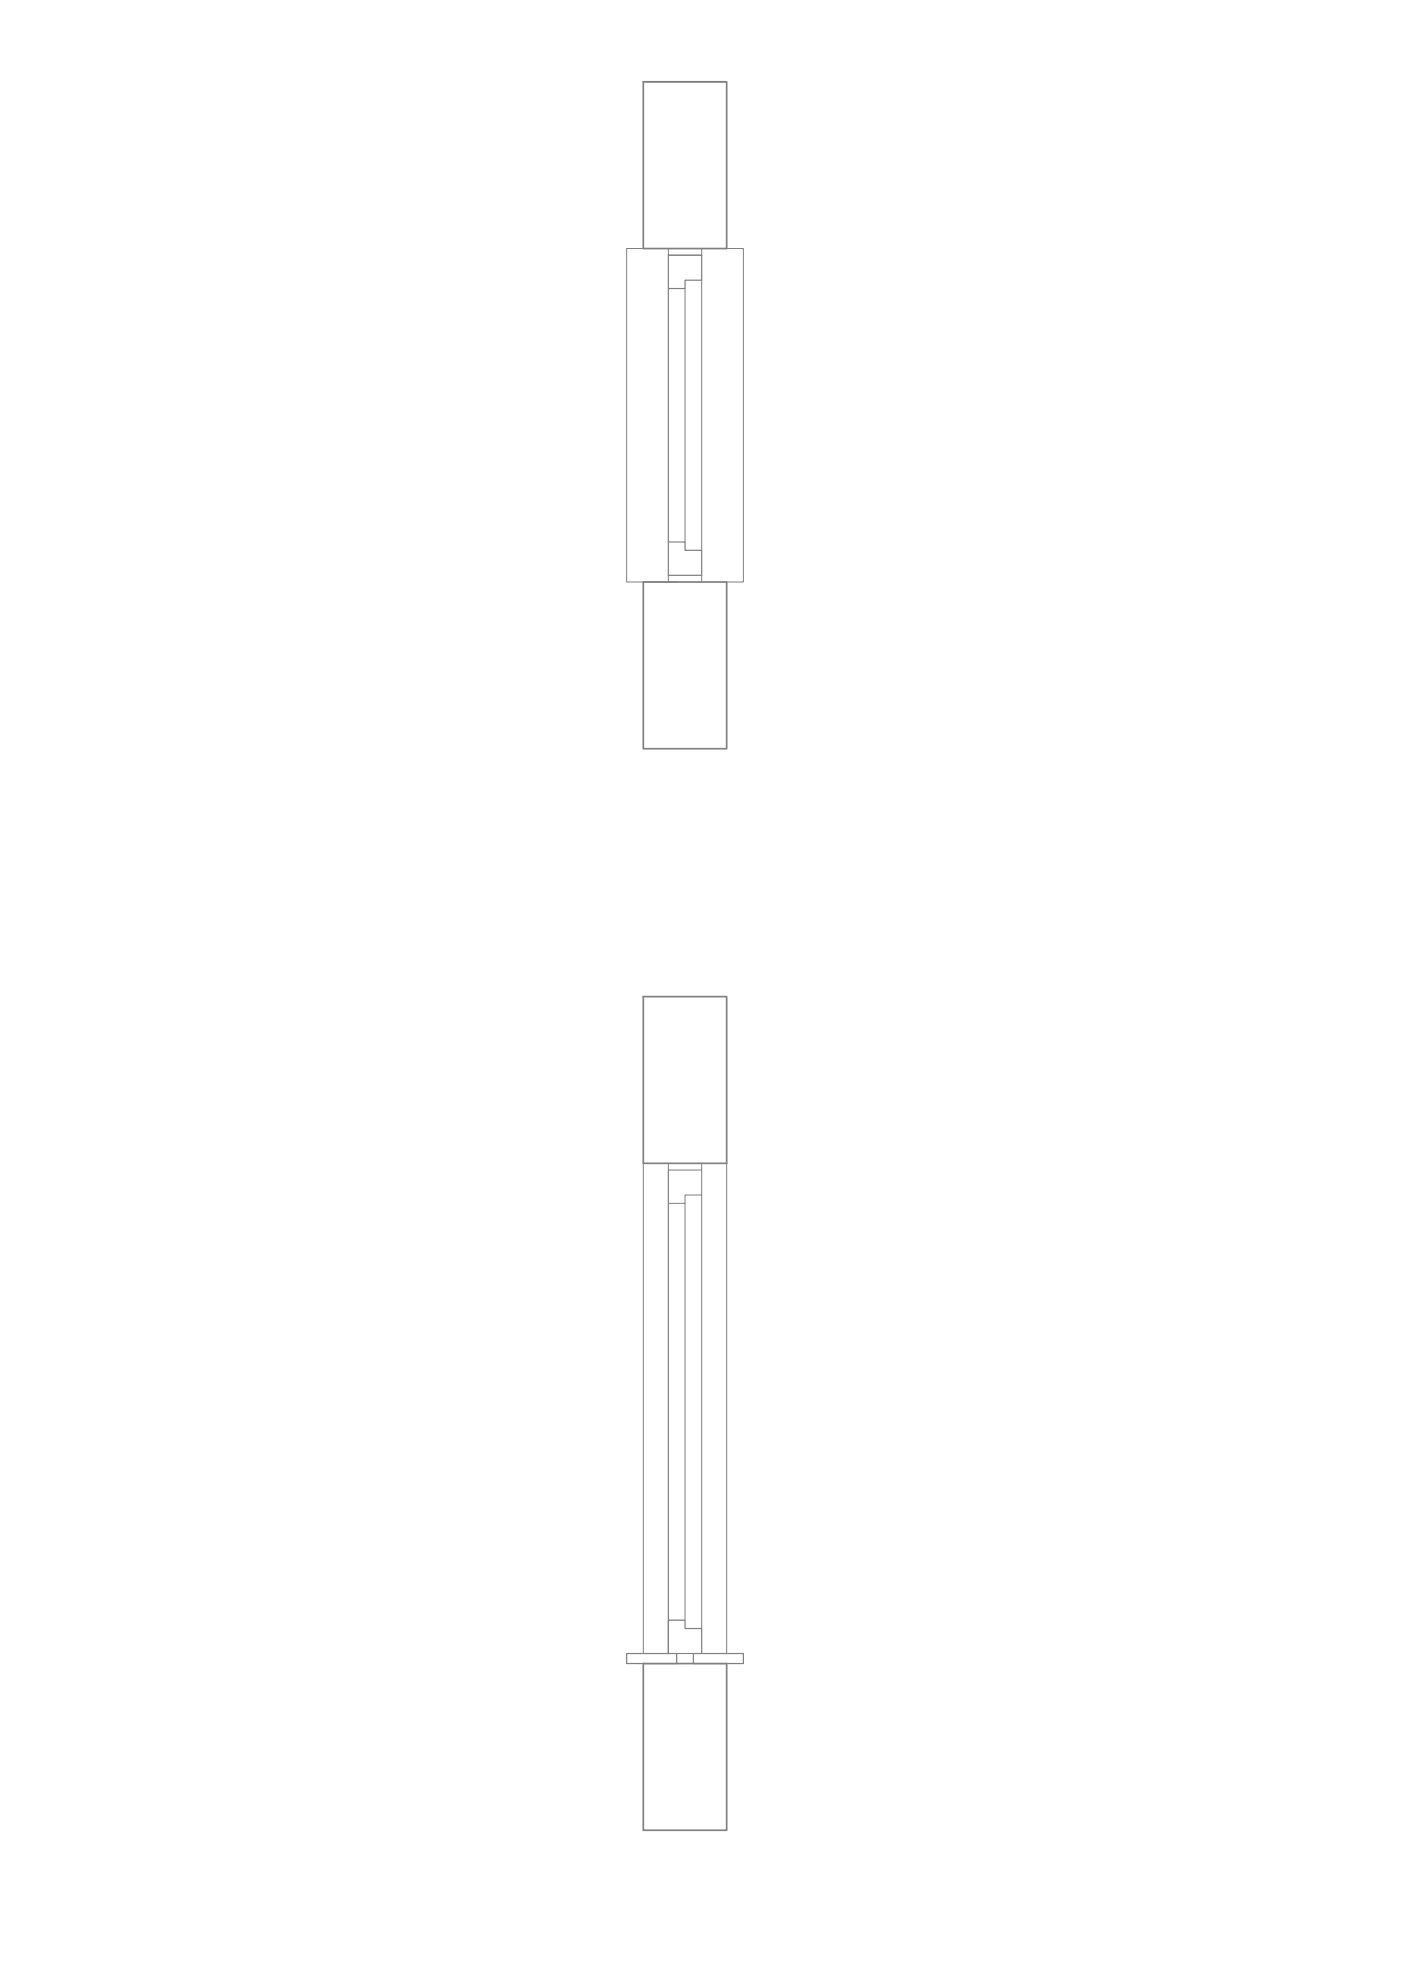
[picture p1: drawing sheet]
<svg xmlns="http://www.w3.org/2000/svg" width="420mm" height="594mm" viewBox="0 0 420 594" stroke-linecap="round" stroke-linejoin="round" font-family="sans-serif">
<!-- layer: 123456789 -->
<path d="M192.9 24.5h25v50h-25zM192.9 174.5h25v50h-25zM192.9 298.9h25v50h-25zM192.9 498.9h25v50h-25z" fill="none" stroke="#808080" stroke-width=".51"/>
<!-- layer: sbumba -->
<g fill="none" stroke="#808080" stroke-width=".3">
<path d="M192.9 24.5h25M200.4 74.5v2h10v-2M202.9 74.5h-15v100h15M207.9 74.5h15v100h-5M205.4 86.5v76M210.4 84v81M200.4 172.5v2M210.4 172.5v2M192.9 348.9v147M200.4 348.9v2h10v-2M210.4 350.9v7.5h-5v2.5h-5M210.4 358.4v130"/>
<path d="M217.9 348.9v147M205.4 360.9v125M190.9 498.9h12M202.9 495.9h5M207.9 498.9h10"/>
</g>
<path d="M200.4 86.5v-10h10v7.5h-5v2.5h-5v76M200.4 162.5h5v2.5h5v7.5h-10zM200.4 350.9v145v-10h5v2.5h5v7.5M187.9 495.9h15v3h-15zM207.9 495.9h15v3h-15z" fill="none" stroke="#808080" stroke-width=".36"/>
</svg>
